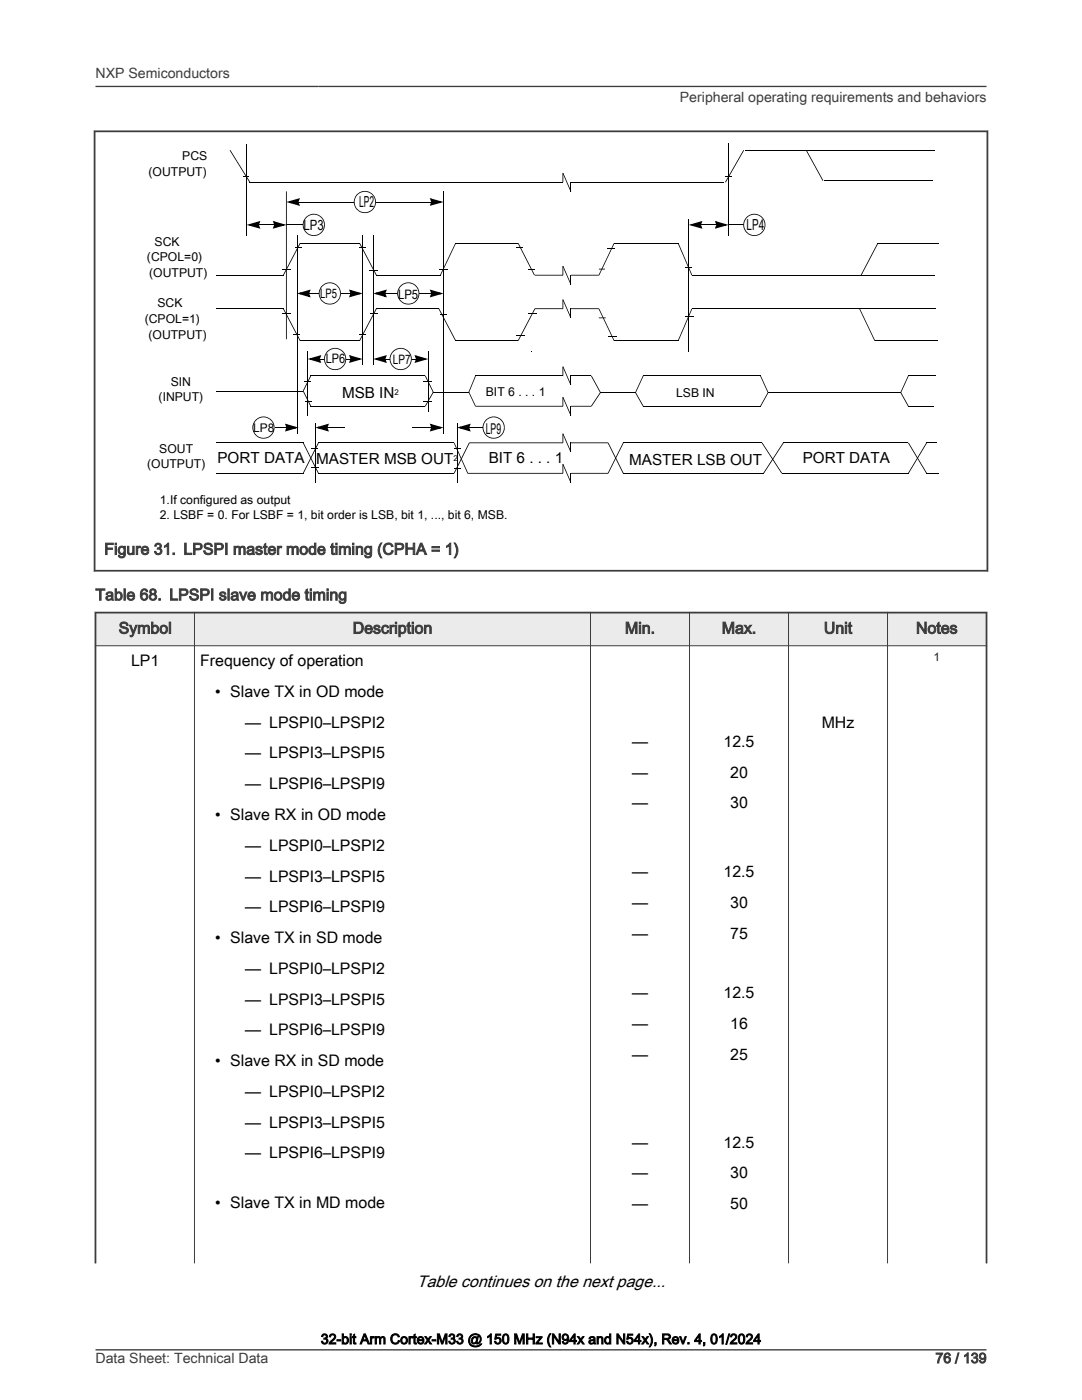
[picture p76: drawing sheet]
<svg xmlns="http://www.w3.org/2000/svg" width="216mm" height="279mm" viewBox="0 0 216 279" stroke-linecap="round" stroke-linejoin="round" font-family="sans-serif">
<defs><g id="words">
<g font-size="3.4">
<text x="89.8" y="251.1">&lt;&lt;CLASSIFICATION&gt;&gt;</text>
<text x="91.3" y="255.2">&lt;&lt;NDA MESSAGE&gt;&gt;</text>
</g>
<text font-size="3.3" x="83.2" y="256.9">Table continues on the next page...</text>
<g font-size="3.2" fill="#3c3c3c">
<text x="20.8" y="110.7">Figure 31. LPSPI master mode timing (CPHA = 1)</text>
<text x="19" y="119.8">Table 68. LPSPI slave mode timing</text>
<text x="23.7" y="126.4">Symbol</text>
<text x="70.4" y="126.4">Description</text>
<text x="124.7" y="126.4">Min.</text>
<text x="144" y="126.4">Max.</text>
<text x="164.4" y="126.4">Unit</text>
<text x="182.8" y="126.4">Notes</text>
</g>
<g font-size="3.2">
<text x="26.1" y="133">LP1</text>
<text x="40" y="133">Frequency of operation</text>
<text x="43" y="139.1">• Slave TX in OD mode</text>
<text x="49" y="145.2">— LPSPI0–LPSPI2</text>
<text x="126.1" y="149">—</text>
<text x="144.4" y="149">12.5</text>
<text x="164" y="145.2">MHz</text>
<text x="49" y="151.4">— LPSPI3–LPSPI5</text>
<text x="126.1" y="155.2">—</text>
<text x="145.7" y="155.2">20</text>
<text x="49" y="157.5">— LPSPI6–LPSPI9</text>
<text x="126.1" y="161.3">—</text>
<text x="145.7" y="161.3">30</text>
<text x="43" y="163.7">• Slave RX in OD mode</text>
<text x="49" y="169.8">— LPSPI0–LPSPI2</text>
<text x="49" y="175.9">— LPSPI3–LPSPI5</text>
<text x="126.1" y="175.1">—</text>
<text x="144.4" y="175.1">12.5</text>
<text x="49" y="182.1">— LPSPI6–LPSPI9</text>
<text x="126.1" y="181.2">—</text>
<text x="145.7" y="181.2">30</text>
<text x="43" y="188.2">• Slave TX in SD mode</text>
<text x="126.1" y="187.4">—</text>
<text x="145.7" y="187.4">75</text>
<text x="49" y="194.3">— LPSPI0–LPSPI2</text>
<text x="49" y="200.5">— LPSPI3–LPSPI5</text>
<text x="126.1" y="199.2">—</text>
<text x="144.4" y="199.2">12.5</text>
<text x="49" y="206.6">— LPSPI6–LPSPI9</text>
<text x="126.1" y="205.3">—</text>
<text x="145.7" y="205.3">16</text>
<text x="43" y="212.8">• Slave RX in SD mode</text>
<text x="126.1" y="211.5">—</text>
<text x="145.7" y="211.5">25</text>
<text x="49" y="218.9">— LPSPI0–LPSPI2</text>
<text x="49" y="225">— LPSPI3–LPSPI5</text>
<text x="49" y="231.2">— LPSPI6–LPSPI9</text>
<text x="126.1" y="229.1">—</text>
<text x="144.4" y="229.1">12.5</text>
<text x="126.1" y="235.2">—</text>
<text x="145.7" y="235.2">30</text>
<text x="43" y="241.1">• Slave TX in MD mode</text>
<text x="126.1" y="241.3">—</text>
<text x="145.7" y="241.3">50</text>
</g>
<g font-size="3">
<text x="71.6" y="41.4">LP2</text>
<text x="149" y="46">LP4</text>
<text x="68.2" y="79.4">MSB IN</text>
<text x="96.9" y="86.6">LP9</text>
<text x="43.4" y="92.4">PORT DATA</text>
<text x="63.1" y="92.5">MASTER MSB OUT</text>
<text x="97.5" y="92.4">BIT 6 . . . 1</text>
<text x="125.6" y="92.7">MASTER LSB OUT</text>
<text x="160.2" y="92.5">PORT DATA</text>
</g>
<g font-size="2.8" fill="#3c3c3c">
<text x="19" y="15.6">NXP Semiconductors</text>
<text x="135.7" y="20.4">Peripheral operating requirements and behaviors</text>
<text x="19" y="272">Data Sheet: Technical Data</text>
<text x="186.7" y="272">76 / 139</text>
</g>
<g font-size="2.8">
<text x="60.6" y="45.9">LP3</text>
<text x="64" y="268.2">32-bit Arm Cortex-M33 @ 150 MHz (N94x and N54x), Rev. 4, 01/2024</text>
</g>
<g font-size="2.6">
<text x="63.9" y="59.5">LP5</text>
<text x="79.4" y="59.6">LP5</text>
<text x="65" y="72.5">LP6</text>
<text x="78.4" y="72.7">LP7</text>
</g>
<g font-size="2.4">
<text x="29.6" y="35.1">(OUTPUT)</text>
<text x="36.4" y="32">PCS</text>
<text x="29.3" y="52.2">(CPOL=0)</text>
<text x="30.8" y="49.2">SCK</text>
<text x="29.8" y="55.2">(OUTPUT)</text>
<text x="28.9" y="64.5">(CPOL=1)</text>
<text x="31.4" y="61.4">SCK</text>
<text x="29.6" y="67.7">(OUTPUT)</text>
<text x="34.1" y="77.1">SIN</text>
<text x="31.6" y="80.1">(INPUT)</text>
<text x="96.9" y="79">BIT 6 . . . 1</text>
<text x="134.9" y="79.2">LSB IN</text>
<text x="50.5" y="86.2">LP8</text>
<text x="29.4" y="93.5">(OUTPUT)</text>
<text x="31.8" y="90.4">SOUT</text>
<text x="31.9" y="100.6">1.If configured as output</text>
<text x="31.9" y="103.6">2. LSBF = 0. For LSBF = 1, bit order is LSB, bit 1, ..., bit 6, MSB.</text>
</g>
<text font-size="2.4" fill="#00f" x="186.3" y="131.9">1</text>
<g font-size="1.6">
<text x="78.7" y="78.9">2</text>
<text x="90.5" y="92">2</text>
</g>
</g></defs>
<path d="M59.4 39.7l.3 .2-.2 .5h-.3zM59.4 40.2h.3v.2h-.3zM57.1 40.3l2.8-.8-.3 .5-1.8 .5-.1-.3 1.9 .5-.1 .3-.3-.6 .3-.1 .4 .8zM85.9 40.2h.3v.2h-.3zM86.1 40.3h.3l-.2 .6-.3-.1zM85.8 39.5l2.7 .8-2.7 .8 .2-.4 1.8-.5 .1 .3-1.9-.5 .1-.4 .3 .7-.3 .1zM57 85.3h.3v.1h-.3zM57.2 85.3h.3l-.2 .6-.3-.1zM57 85.3l.1 .1zM56.9 84.5l2.7 .8-2.7 .8 .2-.4 1.8-.5 .1 .3-1.9-.5 .1-.4 .3 .7-.3 .1z" fill="#000"/>
<path d="M57.8 40.3l1.8-.5-.2 .5 .2 .5zM86 39.8l1.9 .5-1.9 .5 .2-.5zM57.1 84.8l1.9 .5-1.9 .6 .2-.6z" fill="#000"/>
<path d="M88.5 38.2v48.4M59.7 40.3h26.3M54.9 85.3h2.1M91.2 84.4v11.9" fill="none" stroke="#000" stroke-width=".2"/>
<circle cx="72.8" cy="40.3" r="2.13" fill="#fff"/>
<g fill="#000">
<path d="M71.5 41.9l.9 .4 1.2-.1 .7-.4 .3-.5 .2-1h.2a2.2 2.2 0 0 1-3 2.1l-.6-.4zM71.1 38.9l.9-.6 1-.2a2.26 2.26 0 0 1 1.9 1.6l.1 .6h-.2l-.2-1-.3-.4-.7-.5-1-.1-.8 .2-.7 .7-.3 .9v.8l.3 .6 .4 .4-.1 .1-.4-.4-.4-1 .1-.9zM57.1 38.2h.1v29.5h-.1zM60.4 78.1l.2-.1 1.5 3-.2 .1zM61.9 75h.2l-1.5 3.1-.2-.1zM63.6 71.6h.4v.1h-.4zM61.4 71.6l2.7-.7-.2 .4-1.9 .5-.1-.3 2 .5-.1 .3-.3-.6 .3-.1 .3 .8zM63.7 71.1l.3 .1-.2 .5h-.3zM69.8 71.6h.3v.1h-.3zM69.9 71.6h.4l-.2 .6-.3-.1zM69.6 70.9l2.8 .7-2.8 .8 .3-.4 1.8-.5 .1 .3-1.9-.5 .1-.3 .3 .6-.4 .1zM84.8 75h.1l1.6 3.2-.1 .1z"/>
<path d="M86.4 78.2l.1 .1-1.6 2.8-.1-.1zM85.9 85.3h.3v.1h-.3zM86.1 85.3h.3l-.2 .6-.3-.1zM85.8 84.5l2.7 .8-2.7 .8 .2-.4 1.8-.5 .1 .3-1.9-.5 .1-.4 .3 .7-.3 .1zM93.4 85.3h.4v.1h-.4zM91.2 85.3l2.7-.8-.2 .5-1.8 .5-.1-.3 1.9 .5-.1 .3-.3-.6 .3-.1 .3 .8zM93.5 84.7l.3 .2-.2 .5h-.3z"/>
</g>
<path d="M61.4 70.1v12.8M63.9 71.6h5.9M62.9 84.4v11.9M82.3 85.3h3.7M93.7 85.3h3.4" fill="none" stroke="#000" stroke-width=".2"/>
<path d="M62 71.6l1.8-.5-.2 .5 .2 .6zM69.9 71.1l1.8 .5-1.8 .6 .2-.6zM86 84.8l1.9 .5-1.9 .6 .2-.6zM91.8 85.3l1.8-.5-.2 .5 .2 .6z" fill="#000"/>
<circle cx="66.9" cy="71.7" r="2.13" fill="#fff"/>
<path d="M60.8 76.1h1.3v.2h-1.3zM65.6 73.2l.9 .5 1.2-.1 .9-.8 .3-1.2h.2a2.19 2.19 0 0 1-1.3 2.1 2.19 2.19 0 0 1-2.3-.3zM65.2 70.2a2.22 2.22 0 0 1 2.4-.6 2.22 2.22 0 0 1 1.5 2l-.2 .1-.3-1.2-.6-.6-.9-.3-1 .2-.9 .7-.4 .9 .2 1.1 .6 .7-.1 .2a2.2 2.2 0 0 1-.3-3.2zM76.7 71.6h.4v.1h-.4zM74.5 71.6l2.7-.7-.2 .4-1.9 .5-.1-.3 2 .5-.1 .3-.4-.6 .4-.1 .3 .8zM76.8 71.1l.3 .1-.2 .5h-.4zM82.8 71.6h.4v.1h-.4zM83 71.6h.4l-.2 .6-.4-.1zM82.7 70.9l2.7 .7-2.7 .8 .3-.4 1.8-.5 .1 .3-1.9-.5 .1-.3 .2 .6-.3 .1zM61 80.1h1.3v.1h-1.3z" fill="#000"/>
<path d="M77 71.6h5.9M85.4 70.1v12.2" fill="none" stroke="#000" stroke-width=".2"/>
<path d="M75.1 71.6l1.8-.5-.2 .5 .2 .6zM83 71.1l1.8 .5-1.8 .6 .2-.6z" fill="#000"/>
<circle cx="80" cy="71.6" r="2.13" fill="#fff"/>
<g fill="#000">
<path d="M78.7 73.2l.8 .5 1.2-.1 1-.8 .3-1.2h.2a2.19 2.19 0 0 1-1.3 2.1 2.19 2.19 0 0 1-2.3-.3zM78.3 70.2a2.22 2.22 0 0 1 2.4-.6 2.22 2.22 0 0 1 1.5 2l-.2 .1-.3-1.2-.6-.6-.9-.3-1.1 .2-.8 .7-.4 .9 .2 1.1 .6 .7-.1 .2a2.2 2.2 0 0 1-.3-3.2zM84.5 76.2h1.7v.1h-1.7zM93.5 78.3l.1-.1 1.4 2.9h-.2zM94.8 75h.2l-1.4 3.3-.1-.1zM117.9 75h.2l1.8 3.3-.2 .1zM119.7 78.3l.2 .1-1.8 2.7-.2-.1zM126.7 78.4l.2-.1 1.5 2.7-.1 .1zM128.3 75h.1l-1.5 3.4-.2-.1zM151.7 75h.1l1.5 3.3-.1 .1zM153.2 78.3l.1 .1-1.5 2.7-.1-.1zM84.5 80.1h1.7v.1h-1.7z"/>
<path d="M90.5 89.5h1.4v.2h-1.4zM90.5 93.3h1.4v.2h-1.4zM90.5 88.4h.2l2.7 6-.1 .1zM93.3 94.4h28v.1h-28zM93.6 88.3h27.7v.2h-27.7zM93.6 88.3l.1 .1-3 6.1-.2-.1zM94.9 81h23.1v.2h-23.1zM121.3 88.4l.1-.1 3 6.1-.1 .1zM124.3 88.3l.1 .1-3 6.1-.1-.1z"/>
</g>
<g fill="none" stroke="#000" stroke-width=".2">
<path d="M43.2 78h17.3M62 75h22.8M86.4 78.3h7.1M94.9 75h23.1M119.8 78.3h7M128.3 75h23.4M153.3 78.3h26.4M62 81.1h22.8M63.5 88.4h27.1M63.5 94.5h27.1M124.4 88.4h27.6M124.4 94.5h27.9"/>
<path d="M128.3 81.1h23.4"/>
</g>
<circle cx="98.5" cy="85.3" r="2.13" fill="#fff"/>
<g fill="#000">
<path d="M56.4 53.6h1.7v.2h-1.7zM59.8 48.5l.2 .1-3.4 6.4-.1-.1zM58.8 49.4h1.4v.1h-1.4zM71.7 49.4h1.4v.1h-1.4zM71.7 48.6l.1-.1 3.4 6.4-.2 .1zM73.7 53.9h1.7v.2h-1.7zM76.7 58.5h.4v.2h-.4zM74.5 58.6l2.7-.8-.2 .4-1.9 .5-.1-.3 2 .5-.1 .4-.4-.7 .4-.1 .3 .9zM76.8 58l.3 .1-.2 .5h-.4zM85.9 58.5h.3v.2h-.3zM86.1 58.5l.3 .1-.2 .6-.3-.2zM85.8 57.8l2.7 .8-2.7 .8 .2-.5 1.8-.5 .1 .3-1.9-.5 .1-.3 .3 .6-.3 .1z"/>
<path d="M90.8 48.5l.2 .1-3.1 6.4-.1-.1zM103.1 49.4h1.3v.1h-1.3zM103.3 48.6l.2-.1 3.2 6.4-.1 .1zM106.7 54.8h12.8v.2h-12.8zM122.5 48.5l.1 .1-3 6.4-.2-.1zM119.5 53.6h1.2v.2h-1.2zM105.3 62.4h1.7v.2h-1.7zM97.2 86.9l.9 .4 1.2-.1 .9-.7 .4-1.2h.1a2.19 2.19 0 0 1-1.2 2 2.19 2.19 0 0 1-2.4-.3zM96.8 83.9a2.22 2.22 0 0 1 2.5-.6 2.22 2.22 0 0 1 1.4 2l-.1 .1-.4-1.2-.5-.6-1-.3-1 .2-.9 .7-.3 .9 .1 1 .6 .8-.1 .1a2.2 2.2 0 0 1-.3-3.1z"/>
</g>
<path d="M43.2 54.9h13.3M59.3 47v39.6M59.9 48.5h11.8M75.1 54.9h12.8M77 58.6h9M90.9 48.5h12.5M122.5 48.5h12.8" fill="none" stroke="#000" stroke-width=".2"/>
<path d="M75.1 58.6l1.8-.6-.2 .6 .2 .5zM86 58l1.9 .6-1.9 .5 .2-.5z" fill="#000"/>
<circle cx="81.5" cy="58.6" r="2.13" fill="#fff"/>
<path d="M61.5 58.5h.4v.2h-.4zM59.3 58.6l2.7-.8-.3 .4-1.8 .5-.1-.3 1.9 .5-.1 .4-.3-.7 .4-.1 .3 .9zM61.5 58l.4 .1-.2 .5h-.4zM69.8 58.5h.3v.2h-.3zM69.9 58.5l.4 .1-.2 .6-.3-.2zM69.6 57.8l2.8 .8-2.8 .8 .3-.5 1.8-.5 .1 .3-1.9-.5 .1-.3 .3 .6-.4 .1zM79.8 57.2a2.22 2.22 0 0 1 2.4-.7 2.22 2.22 0 0 1 1.5 2.1h-.2l-.3-1.2-.7-.6-.8-.3-1 .2-.9 .7-.4 .9 .2 1.1 .6 .8-.1 .1a2.2 2.2 0 0 1-.3-3.1zM80.2 60.2l.9 .4 1.2-.1 .9-.8 .3-1.1h.2a2.19 2.19 0 0 1-1.3 2 2.19 2.19 0 0 1-2.3-.3z" fill="#000"/>
<path d="M59.9 58.6l1.8-.6-.2 .6 .2 .5zM69.9 58l1.8 .6-1.8 .5 .2-.5z" fill="#000"/>
<path d="M61.8 58.6h8" fill="none" stroke="#000" stroke-width=".2"/>
<circle cx="65.8" cy="58.6" r="2.13" fill="#fff"/>
<path d="M64.1 57.2l.9-.7 1-.1a2.2 2.2 0 0 1 2 2.2h-.2v-.6l-.3-.6-.7-.6-.8-.3-1.2 .2-.7 .7-.3 1 .1 .8 .2 .5 .4 .5-.1 .1a2.19 2.19 0 0 1-.3-3.1zM136.7 53.3h1.4v.2h-1.4zM64.5 60.2l.9 .4 1.2-.1 .7-.5 .3-.4 .2-1h.2a2.2 2.2 0 0 1-3 2l-.6-.3zM60.4 88.4l.2-.1 3 6.1-.1 .1zM62 93.2h1.5v.1h-1.5zM62.2 89.5h1.3v.2h-1.3zM65.2 85.3h.3v.1h-.3zM62.9 85.3l2.7-.8-.2 .5-1.8 .5-.1-.3 1.9 .5-.1 .3-.3-.6 .3-.1 .3 .8zM65.2 84.7l.3 .2-.2 .5h-.3zM156.2 88.3l.2 .1-4 6.1-.1-.1z" fill="#000"/>
<path d="M137.4 43.7v26.4M65.4 85.3h3.4" fill="none" stroke="#000" stroke-width=".2"/>
<path d="M63.5 85.3l1.9-.5-.2 .5 .2 .6z" fill="#000"/>
<circle cx="52.6" cy="85.3" r="2.13" fill="#fff"/>
<g fill="#000">
<path d="M87.6 53.6h1.6v.2h-1.6zM135.3 48.6l.1-.1 2.7 6.4-.1 .1zM56.2 62.4h1.7v.2h-1.7zM56.5 61.7l.1-.1 3.4 6.4h-.2zM58.5 66.7h1.4v.2h-1.4zM75 61.6l.2 .1-3.4 6.3h-.1zM71.7 66.7h1.4v.2h-1.4zM87.5 61.7l.1-.1 3.4 6.4h-.2zM106.7 61.6l.1 .1-3.3 6.3h-.2zM106.7 61.5h12.8v.2h-12.8zM119.5 63.4h1.4v.1h-1.4zM119.4 61.7l.2-.1 3 6.4h-.1z"/>
<path d="M121.3 67h1.7v.2h-1.7zM138 61.6l.1 .1-2.7 6.3h-.1zM51.3 86.9l.9 .4 1.2-.1 .9-.7 .3-1.2h.2a2.19 2.19 0 0 1-1.3 2 2.19 2.19 0 0 1-2.3-.3zM50.9 83.9a2.22 2.22 0 0 1 2.4-.6 2.22 2.22 0 0 1 1.5 2l-.2 .1-.3-1.2-.6-.6-.9-.3-1 .2-.9 .7-.4 .9 .2 1 .6 .8-.1 .1a2.2 2.2 0 0 1-.3-3.1z"/>
</g>
<path d="M72.4 47v25.9M74.5 47v25.9M138.1 54.9h48.3M43.2 61.6h13.3M59.9 68h11.8M75.1 61.6h12.5M90.9 68h12.5M122.5 68h12.8M138.1 61.6h48.6" fill="none" stroke="#000" stroke-width=".2"/>
<path d="M112.3 87.8h1.6v1.2h-1.6z" fill="#fff"/>
<path d="M112.2 86.6l.2-.1-.1 .1h.1v1.8h-.2zM112.3 86.6l.1-.1 1.6 3.7h-.2h.2h-.2zM113.8 88.4h.2v1.8h-.2z" fill="#000"/>
<path d="M112.3 93.9h1.6v1.2h-1.6z" fill="#fff"/>
<path d="M112.2 92.6h.2l-.1 .1 .1-.1v1.9h-.2zM112.3 92.7l.1-.1 1.6 3.7h-.2h.2h-.2zM113.8 94.5h.2v1.8h-.2z" fill="#000"/>
<path d="M112.3 74.4h1.6v1.2h-1.6z" fill="#fff"/>
<path d="M112.2 73.2l.2-.1-.1 .1h.1v1.8h-.2zM112.3 73.2l.1-.1 1.6 3.7h-.2h.2l-.2 .1zM113.8 75h.2v1.8h-.2z" fill="#000"/>
<path d="M112.3 80.5h1.6v1.2h-1.6z" fill="#fff"/>
<path d="M112.3 79.3l.1-.1 1.6 3.7h-.2h.2h-.2zM112.2 79.3l.2-.1-.1 .1h.1v1.8h-.2zM113.8 81.1h.2v1.8h-.2z" fill="#000"/>
<path d="M112.3 61h1.6v1.2h-1.6z" fill="#fff"/>
<path d="M112.3 59.8h.1l1.6 3.6h-.2h.2l-.2 .1zM112.2 59.8h.2h-.1h.1v1.8h-.2zM113.8 61.6h.2v1.8h-.2z" fill="#000"/>
<path d="M112.3 54.3h1.6v1.2h-1.6z" fill="#fff"/>
<path d="M112.2 53.1h.2h-.1h.1v1.8h-.2zM112.3 53.1h.1l1.6 3.6h-.2h.2l-.2 .1zM113.8 54.9h.2v1.8h-.2zM175.1 48.5l.1 .1-3.3 6.4-.1-.1zM171.4 61.7l.2-.1 3 6.4h-.1zM179.7 78.4l.1-.1 1.5 2.7-.1 .1zM181.2 75h.1l-1.5 3.4-.1-.1zM63.5 88.3l.1 .1-3 6.1-.2-.1zM152 88.4l.1-.1 4 6.1-.2 .1zM184.8 88.3l.2 .1-3.7 6.1-.1-.1zM181.2 88.4l.1-.1 3.7 6.1-.2 .1z" fill="#000"/>
<path d="M49.8 36.4h94.6M175.1 48.5h12.2M174.6 68h12.4M181.2 75h5.5M43.1 94.5h17.5M43.1 88.4h17.5M156 94.5h25.2M156.3 88.4h24.9M181.2 81.1h5.2M184.9 94.5h2.4M184.9 88.4h2.1" fill="none" stroke="#000" stroke-width=".2"/>
<path d="M112.3 35.8h1.6v1.2h-1.6z" fill="#fff"/>
<path d="M45.8 30l.2-.1 3.9 6.4-.1 .1zM48.5 35.1l.1 .1zM48.6 35.1h1v.1h-1zM112.2 34.5h.2l-.1 .1 .1-.1v1.9h-.2zM112.3 34.6l.1-.1 1.6 3.7h-.2h.2h-.2zM113.8 36.4h.2v1.8h-.2zM144.7 35.1v.1zM148.3 29.9l.2 .1-3.7 6.4-.1-.1zM144.7 35.1h1.3v.1h-1.3zM160.8 30l.1-.1 3.4 6.1-.2 .1zM164.4 36l.1 .1z" fill="#000"/>
<path d="M49.2 28.8v18.2M148.7 30h37.7M164.5 36.1h21.7M57.1 44.9h3.4" fill="none" stroke="#000" stroke-width=".2"/>
<circle cx="62.6" cy="44.9" r="2.13" fill="#fff"/>
<g fill="#000">
<path d="M145.3 28.7l.1 .1zM51.5 44.8h.3v.2h-.3zM49.2 44.9l2.8-.8-.3 .4-1.8 .5-.1-.3 1.9 .5-.1 .4-.3-.7 .3-.1 .4 .9zM51.5 44.3l.3 .1-.2 .5h-.3zM54.5 44.8h.4v.2h-.4zM54.7 44.8l.4 .1-.2 .6-.4-.2zM54.4 44.1l2.8 .8-2.8 .8 .3-.5 1.8-.5 .1 .3-1.9-.5 .1-.3 .3 .6-.4 .1zM61.3 46.5l.9 .4 1.2-.1 .9-.8 .4-1.1h.1a2.19 2.19 0 0 1-1.2 2 2.19 2.19 0 0 1-2.4-.3zM61.2 43.2a2.2 2.2 0 0 1 2.4-.3 2.2 2.2 0 0 1 1.2 2h-.1l-.4-1.2-.7-.6-.8-.3-1 .2-.9 .7-.3 1 .1 1 .6 .8-.1 .1a2.19 2.19 0 0 1 0-3.4zM105.4 53.6l.1 .2zM105.5 53.6h1.3v.2h-1.3zM121.2 49.5l.1 .1z"/>
<path d="M121.3 49.5h1.3v.1h-1.3zM139.7 44.8h.3v.2h-.3zM137.4 44.9l2.8-.8-.3 .4-1.8 .5-.1-.3 1.9 .5-.1 .4-.3-.7 .4-.1 .3 .9zM140 44.8v.2zM139.7 44.3l.3 .1-.1 .5h-.4zM142.8 44.8h.3v.2h-.3zM143 44.8l.3 .1-.2 .6-.3-.2zM142.6 44.1l2.8 .8-2.8 .8 .3-.5 1.8-.5 .1 .3-1.9-.5 .1-.3 .3 .6-.3 .1zM145.3 44.8l.1 .2zM73.9 62.4h1.5v.2h-1.5zM87.7 62.7h1.4v.2h-1.4zM103.1 66.8h1.7v.2h-1.7z"/>
<path d="M106 70.1l.2 .1zM136.7 63.1h1.7v.1h-1.7z"/>
</g>
<path d="M49.8 44.9l1.9-.5-.2 .5 .2 .5zM54.7 44.4l1.8 .5-1.8 .5 .2-.5zM138.1 44.9l1.8-.5-.2 .5 .2 .5zM142.9 44.4l1.8 .5-1.8 .5 .2-.5z" fill="#000"/>
<path d="M145.4 28.8v18.3M51.8 44.9h2.7M140 44.9h2.8M145.4 44.9h4.9" fill="none" stroke="#000" stroke-width=".2"/>
<circle cx="150.5" cy="44.9" r="2.13" fill="#fff"/>
<path d="M149.2 46.5l.9 .4 1.2-.1 .9-.8 .4-1.1h.1a2.2 2.2 0 0 1-1.2 2 2.2 2.2 0 0 1-2.4-.3zM149.1 43.2a2.2 2.2 0 0 1 2.4-.3 2.2 2.2 0 0 1 1.2 2h-.1l-.4-1.2-.7-.6-.8-.3-1 .2-.8 .6-.4 .9v.8l.3 .7 .4 .5-.1 .1a2.21 2.21 0 0 1 0-3.4z" fill="#000"/>
<path d="M18.7 26.2h178.5M18.9 26v88.1M197 26v88.1M18.7 113.9h178.5" fill="none" stroke="#3c3c3c" stroke-width=".35"/>
<path d="M19 122.3h177.8v6.6h-177.8z" fill-rule="evenodd" fill="#ebebeb"/>
<path d="M18.9 122.3h178.1M19 122.1v130.1M196.8 122.1v130.1" fill="none" stroke="#3c3c3c" stroke-width=".35"/>
<path d="M18.9 128.9h178.1M38.8 122.1v130.1M117.8 122.1v130.1M137.6 122.1v130.1M157.3 122.1v130.1M177.1 122.1v130.1" fill="none" stroke="#3c3c3c" stroke-width=".2"/>
<path d="M19 17.3h177.8M19 269.4h177.8" fill="none" stroke="#3c3c3c" stroke-width=".26"/>
<use href="#words"/>
</svg>
